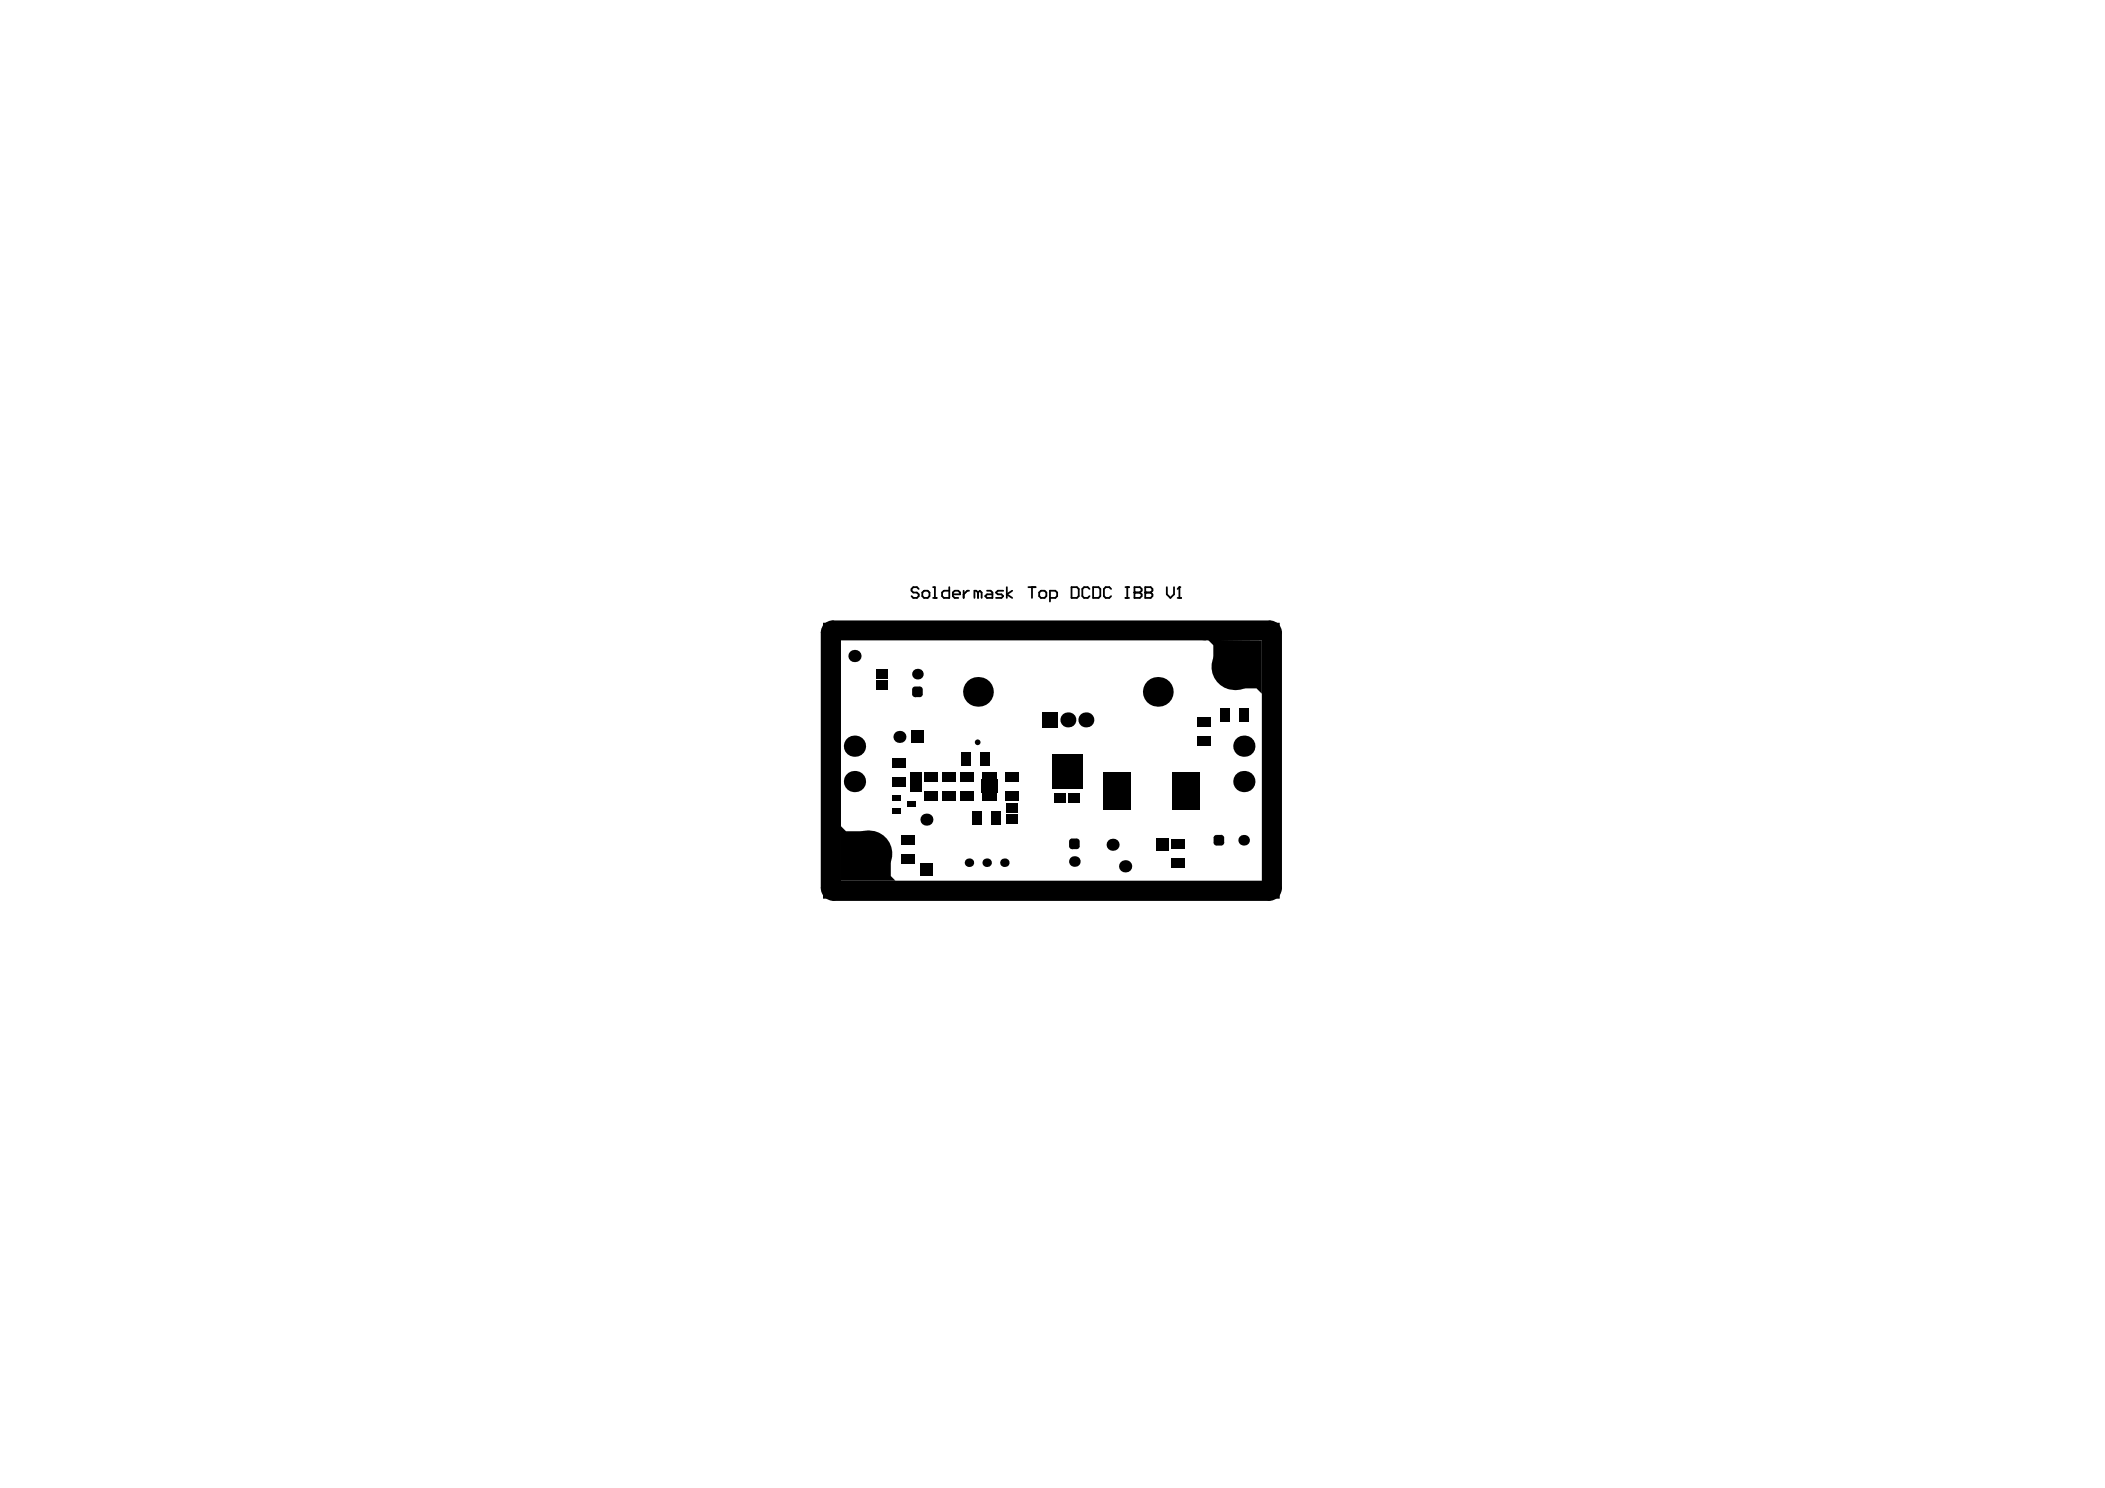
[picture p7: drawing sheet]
<svg xmlns="http://www.w3.org/2000/svg" width="297mm" height="210mm" viewBox="0 0 297 210" stroke-linecap="round" stroke-linejoin="round" font-family="sans-serif">
<path d="M179.2 87.8a1.41 1.41 0 0 1 1.4 1.4v36a1.52 1.52 0 0 1-1.5 1.6h-61.4a1.52 1.52 0 0 1-1.6-1.6v-36a1.4 1.4 0 0 1 1.4-1.4h61.7" fill="none" stroke="#000" stroke-width=".63"/>
<g fill="#000">
<path d="M169.5 90.3h.7h7.9v7.5l-.8-.7h-4.1l-2-2v-4.1l-.7-.7zM118.6 116.5l.8 .8h2.7l3.6 2.9v3.4l.7 .6h-7.7zM116.1 87.8h64.5v39h-64.5l2.6-2.6h59.4v-33.9h-59.4v33.9l-2.6 2.6z"/>
<path d="M128.7 97.3h.4zM128.8 97.1l.3-.3v.5h-.4z"/>
<path d="M129.1 97.9v.4zM128.7 97.9h.4v.4h-.2z"/>
<path d="M129.8 97.9h.4zM129.8 97.9h.4v.2l-.4 .2z"/>
<path d="M129.8 96.8v.5zM129.8 96.8l.4 .3v.2h-.4z"/>
<path d="M150.9 118.7h.4zM150.9 118.5l.4-.2v.4h-.4z"/>
<path d="M151.3 119.4v.4zM150.9 119.4h.4v.4l-.4-.2z"/>
<path d="M151.9 119.4h.5zM151.9 119.4h.5l-.1 .2-.4 .2z"/>
<path d="M151.9 118.3v.4zM151.9 118.3h.2l.3 .4h-.5z"/>
<path d="M171.7 118.9v.4zM171.2 118.9h.5v.4l-.2-.1z"/>
<path d="M171.2 118.2h.5zM171.3 118l.4-.2v.4h-.5z"/>
<path d="M172.3 118.9h.4zM172.3 118.9h.4l-.2 .3-.2 .1z"/>
<path d="M172.3 117.8v.4zM172.3 117.8h.2l.2 .4h-.4z"/>
<circle cx="117.7" cy="99.4" r=".74"/>
<circle cx="117.7" cy="89.2" r=".74"/>
<circle cx="117.7" cy="94.3" r=".74"/>
<circle cx="120.6" cy="92.5" r=".86"/>
<circle cx="122.7" cy="89.2" r=".74"/>
<circle cx="127.8" cy="89.2" r=".74"/>
<circle cx="129.5" cy="95.1" r=".75"/>
<circle cx="132.9" cy="89.2" r=".74"/>
<circle cx="138" cy="89.2" r=".74"/>
<circle cx="138" cy="97.6" r="2.1"/>
<circle cx="143" cy="89.2" r=".74"/>
<circle cx="148.6" cy="89.2" r=".74"/>
<circle cx="153.7" cy="89.2" r=".74"/>
<circle cx="158.8" cy="89.2" r=".74"/>
<circle cx="163.4" cy="97.6" r="2.1"/>
<circle cx="163.8" cy="89.2" r=".74"/>
<circle cx="168.9" cy="89.2" r=".74"/>
<circle cx="174" cy="89.2" r=".74"/>
<circle cx="174.3" cy="94.1" r="3.3"/>
<circle cx="179.1" cy="99.4" r=".74"/>
<circle cx="179.1" cy="89.2" r=".74"/>
<circle cx="179.1" cy="94.3" r=".74"/>
<circle cx="117.7" cy="104.5" r=".74"/>
<circle cx="117.7" cy="115.1" r=".74"/>
<circle cx="117.7" cy="110" r=".74"/>
<circle cx="120.6" cy="105.3" r="1.5"/>
<circle cx="120.6" cy="110.2" r="1.5"/>
<circle cx="126.9" cy="104" r=".85"/>
<circle cx="130.7" cy="115.6" r=".85"/>
<circle cx="138" cy="104.7" r=".4"/>
<circle cx="138.9" cy="110.4" r=".4"/>
<circle cx="138.9" cy="110.9" r=".4"/>
<circle cx="138.9" cy="111.4" r=".4"/>
<circle cx="139.6" cy="110.4" r=".4"/>
<circle cx="139.6" cy="110.9" r=".4"/>
<circle cx="139.6" cy="111.4" r=".4"/>
<circle cx="140.4" cy="110.4" r=".4"/>
<circle cx="140.4" cy="110.9" r=".4"/>
<circle cx="140.4" cy="111.4" r=".4"/>
<circle cx="150.7" cy="101.6" r="1.06"/>
<circle cx="153.2" cy="101.6" r="1.06"/>
<circle cx="157" cy="119.2" r=".85"/>
<circle cx="175.5" cy="118.5" r=".75"/>
<circle cx="175.5" cy="105.3" r="1.5"/>
<circle cx="175.5" cy="110.2" r="1.5"/>
<circle cx="179.1" cy="104.5" r=".74"/>
<circle cx="179.1" cy="115.1" r=".74"/>
<circle cx="179.1" cy="110" r=".74"/>
<circle cx="117.7" cy="120.2" r=".74"/>
<circle cx="117.7" cy="125.2" r=".74"/>
<circle cx="122.5" cy="120.4" r="3.3"/>
<circle cx="122.7" cy="125.2" r=".74"/>
<circle cx="127.8" cy="125.2" r=".74"/>
<circle cx="132.9" cy="125.2" r=".74"/>
<circle cx="136.7" cy="121.7" r=".6"/>
<circle cx="138" cy="125.2" r=".74"/>
<circle cx="139.2" cy="121.7" r=".6"/>
<circle cx="141.7" cy="121.7" r=".6"/>
<circle cx="143" cy="125.2" r=".74"/>
<circle cx="148.1" cy="125.2" r=".74"/>
<circle cx="151.6" cy="121.5" r=".75"/>
<circle cx="153.7" cy="125.2" r=".74"/>
<circle cx="158.8" cy="122.2" r=".86"/>
<circle cx="158.8" cy="125.2" r=".74"/>
<circle cx="163.8" cy="125.2" r=".74"/>
<circle cx="168.9" cy="125.2" r=".74"/>
<circle cx="174" cy="125.2" r=".74"/>
<circle cx="179.1" cy="120.2" r=".74"/>
<circle cx="179.1" cy="125.2" r=".74"/>
</g>
<g fill="none" stroke="#000" stroke-width=".25">
<path d="M129.6 83.1l-.2-.3h-.5l-.3 .3v.2l.3 .3h.5l.2 .2v.3l-.2 .2h-.5l-.3-.2M130.1 83.6l.3-.3h.5l.3 .3v.5l-.3 .2h-.5l-.3-.2zM131.7 82.8h.2v1.5M131.7 84.3h.5M134 82.8v1.5h-.8l-.3-.2v-.5l.3-.3h.8M134.5 83.8h1v-.2l-.3-.3h-.5l-.2 .3v.5l.2 .2h.5M136 83.3v1M136.7 83.3h-.2l-.5 .5M138 83.6l-.2-.3h-.3v1M138 83.6v.7M138 83.6l.3-.3 .2 .3v.7M139.3 83.3h.5l.2 .3v.7h-.7l-.3-.2 .3-.3h.7"/>
<path d="M141.6 83.3h-.8l-.3 .3 .3 .2h.5l.3 .3-.3 .2h-.8M142.1 82.8v1.5M142.8 83.3l-.7 .5 .7 .5M145.1 82.8h1M145.6 82.8v1.5M146.6 83.6l.3-.3h.5l.3 .3v.5l-.3 .2h-.5l-.3-.2zM148.2 84.3h.7l.3-.2v-.5l-.3-.3h-.7v1.6M151.2 82.8h.8l.2 .3v1l-.2 .2h-.8zM153.7 83.1l-.2-.3h-.5l-.3 .3v1l.3 .2h.5l.2-.2M154.2 82.8h.8l.3 .3v1l-.3 .2h-.8zM156.8 83.1l-.3-.3h-.5l-.2 .3v1l.2 .2h.5l.3-.2M158.8 82.8h.5"/>
<path d="M158.8 84.3h.5M159.1 82.8v1.5M160.1 83.6h.1M160.1 82.8h.7l.3 .3v.2l-.3 .3 .3 .2v.3l-.3 .2h-.7zM160.1 83.6h.7M161.6 83.6h.1M161.6 82.8h.8l.2 .3v.2l-.2 .3 .2 .2v.3l-.2 .2h-.8zM161.6 83.6h.8M164.7 82.8v1l.5 .5 .5-.5v-1M166.2 84.3h.5M166.4 82.8h.1M166.4 82.8v1.5"/>
<path d="M166.4 82.8l-.2 .3"/>
</g>
<g fill="#000">
<path d="M123.7 95.9h1.6v1.3h-1.6z" fill-rule="evenodd"/>
<path d="M123.7 94.4h1.6v1.3h-1.6z" fill-rule="evenodd"/>
<path d="M125.8 114h1.3v.8h-1.3z" fill-rule="evenodd"/>
<path d="M125.8 112.1h1.3v.8h-1.3z" fill-rule="evenodd"/>
<path d="M127.2 117.8h1.9v1.3h-1.9z" fill-rule="evenodd"/>
<path d="M126 107h1.9v1.3h-1.9z" fill-rule="evenodd"/>
<path d="M126 109.7h1.9v1.3h-1.9z" fill-rule="evenodd"/>
<path d="M128 113.1h1.3v.8h-1.3z" fill-rule="evenodd"/>
<path d="M128.4 108.9h1.6v1.3h-1.6z" fill-rule="evenodd"/>
<path d="M128.4 110.4h1.6v1.3h-1.6z" fill-rule="evenodd"/>
<path d="M128.6 103.1h1.7v1.7h-1.7z" fill-rule="evenodd"/>
<path d="M130.4 108.9h1.9v1.3h-1.9z" fill-rule="evenodd"/>
<path d="M130.4 111.6h1.9v1.3h-1.9z" fill-rule="evenodd"/>
<path d="M132.9 108.9h2v1.3h-2z" fill-rule="evenodd"/>
<path d="M132.9 111.6h2v1.3h-2z" fill-rule="evenodd"/>
<path d="M135.5 108.9h1.9v1.3h-1.9z" fill-rule="evenodd"/>
<path d="M135.5 111.6h1.9v1.3h-1.9z" fill-rule="evenodd"/>
<path d="M135.7 106.2h1.3v1.9h-1.3z" fill-rule="evenodd"/>
<path d="M137.2 114.4h1.3v1.9h-1.3z" fill-rule="evenodd"/>
<path d="M138.6 111.8h.5v1.1h-.5z" fill-rule="evenodd"/>
<path d="M138.6 108.9h.5v1.1h-.5z" fill-rule="evenodd"/>
<path d="M139.1 111.8h.5v1.1h-.5z" fill-rule="evenodd"/>
<path d="M139.1 108.9h.5v1.1h-.5z" fill-rule="evenodd"/>
<path d="M139.6 111.8h.5v1.1h-.5z" fill-rule="evenodd"/>
<path d="M139.6 108.9h.5v1.1h-.5z" fill-rule="evenodd"/>
<path d="M138.4 106.2h1.3v1.9h-1.3z" fill-rule="evenodd"/>
<path d="M140.1 111.8h.5v1.1h-.5z" fill-rule="evenodd"/>
<path d="M140.1 108.9h.5v1.1h-.5z" fill-rule="evenodd"/>
<path d="M138.5 110h2.3v1.9h-2.3z" fill-rule="evenodd"/>
<path d="M139.9 114.4h1.3v1.9h-1.3z" fill-rule="evenodd"/>
<path d="M142 113.3h1.6v1.3h-1.6z" fill-rule="evenodd"/>
<path d="M142 114.8h1.6v1.3h-1.6z" fill-rule="evenodd"/>
<path d="M141.8 108.9h1.9v1.3h-1.9z" fill-rule="evenodd"/>
<path d="M141.8 111.6h1.9v1.3h-1.9z" fill-rule="evenodd"/>
<path d="M147.1 100.5h2.1v2.1h-2.1z" fill-rule="evenodd"/>
<path d="M148.8 111.9h1.6v1.3h-1.6z" fill-rule="evenodd"/>
<path d="M150.8 111.9h1.6v1.3h-1.6z" fill-rule="evenodd"/>
<path d="M148.4 106.4h4.4v4.8h-4.4z" fill-rule="evenodd"/>
<path d="M155.7 108.9h3.8v5.3h-3.8z" fill-rule="evenodd"/>
<path d="M163.2 118.3h1.7v1.7h-1.7z" fill-rule="evenodd"/>
<path d="M165.4 108.9h3.8v5.3h-3.8z" fill-rule="evenodd"/>
<path d="M165.3 118.4h1.9v1.3h-1.9z" fill-rule="evenodd"/>
<path d="M169 101.2h1.9v1.3h-1.9z" fill-rule="evenodd"/>
<path d="M169 103.9h1.9v1.3h-1.9z" fill-rule="evenodd"/>
<path d="M172.3 100h1.3v1.9h-1.3z" fill-rule="evenodd"/>
<path d="M175 100h1.3v1.9h-1.3z" fill-rule="evenodd"/>
<path d="M127.2 120.5h1.9v1.3h-1.9z" fill-rule="evenodd"/>
<path d="M129.9 121.9h1.7v1.7h-1.7z" fill-rule="evenodd"/>
<path d="M165.3 121.1h1.9v1.3h-1.9z" fill-rule="evenodd"/>
<circle cx="129.5" cy="97.6" r=".82"/>
<circle cx="151.6" cy="119" r=".82"/>
<circle cx="172" cy="118.5" r=".82"/>
</g>
</svg>
